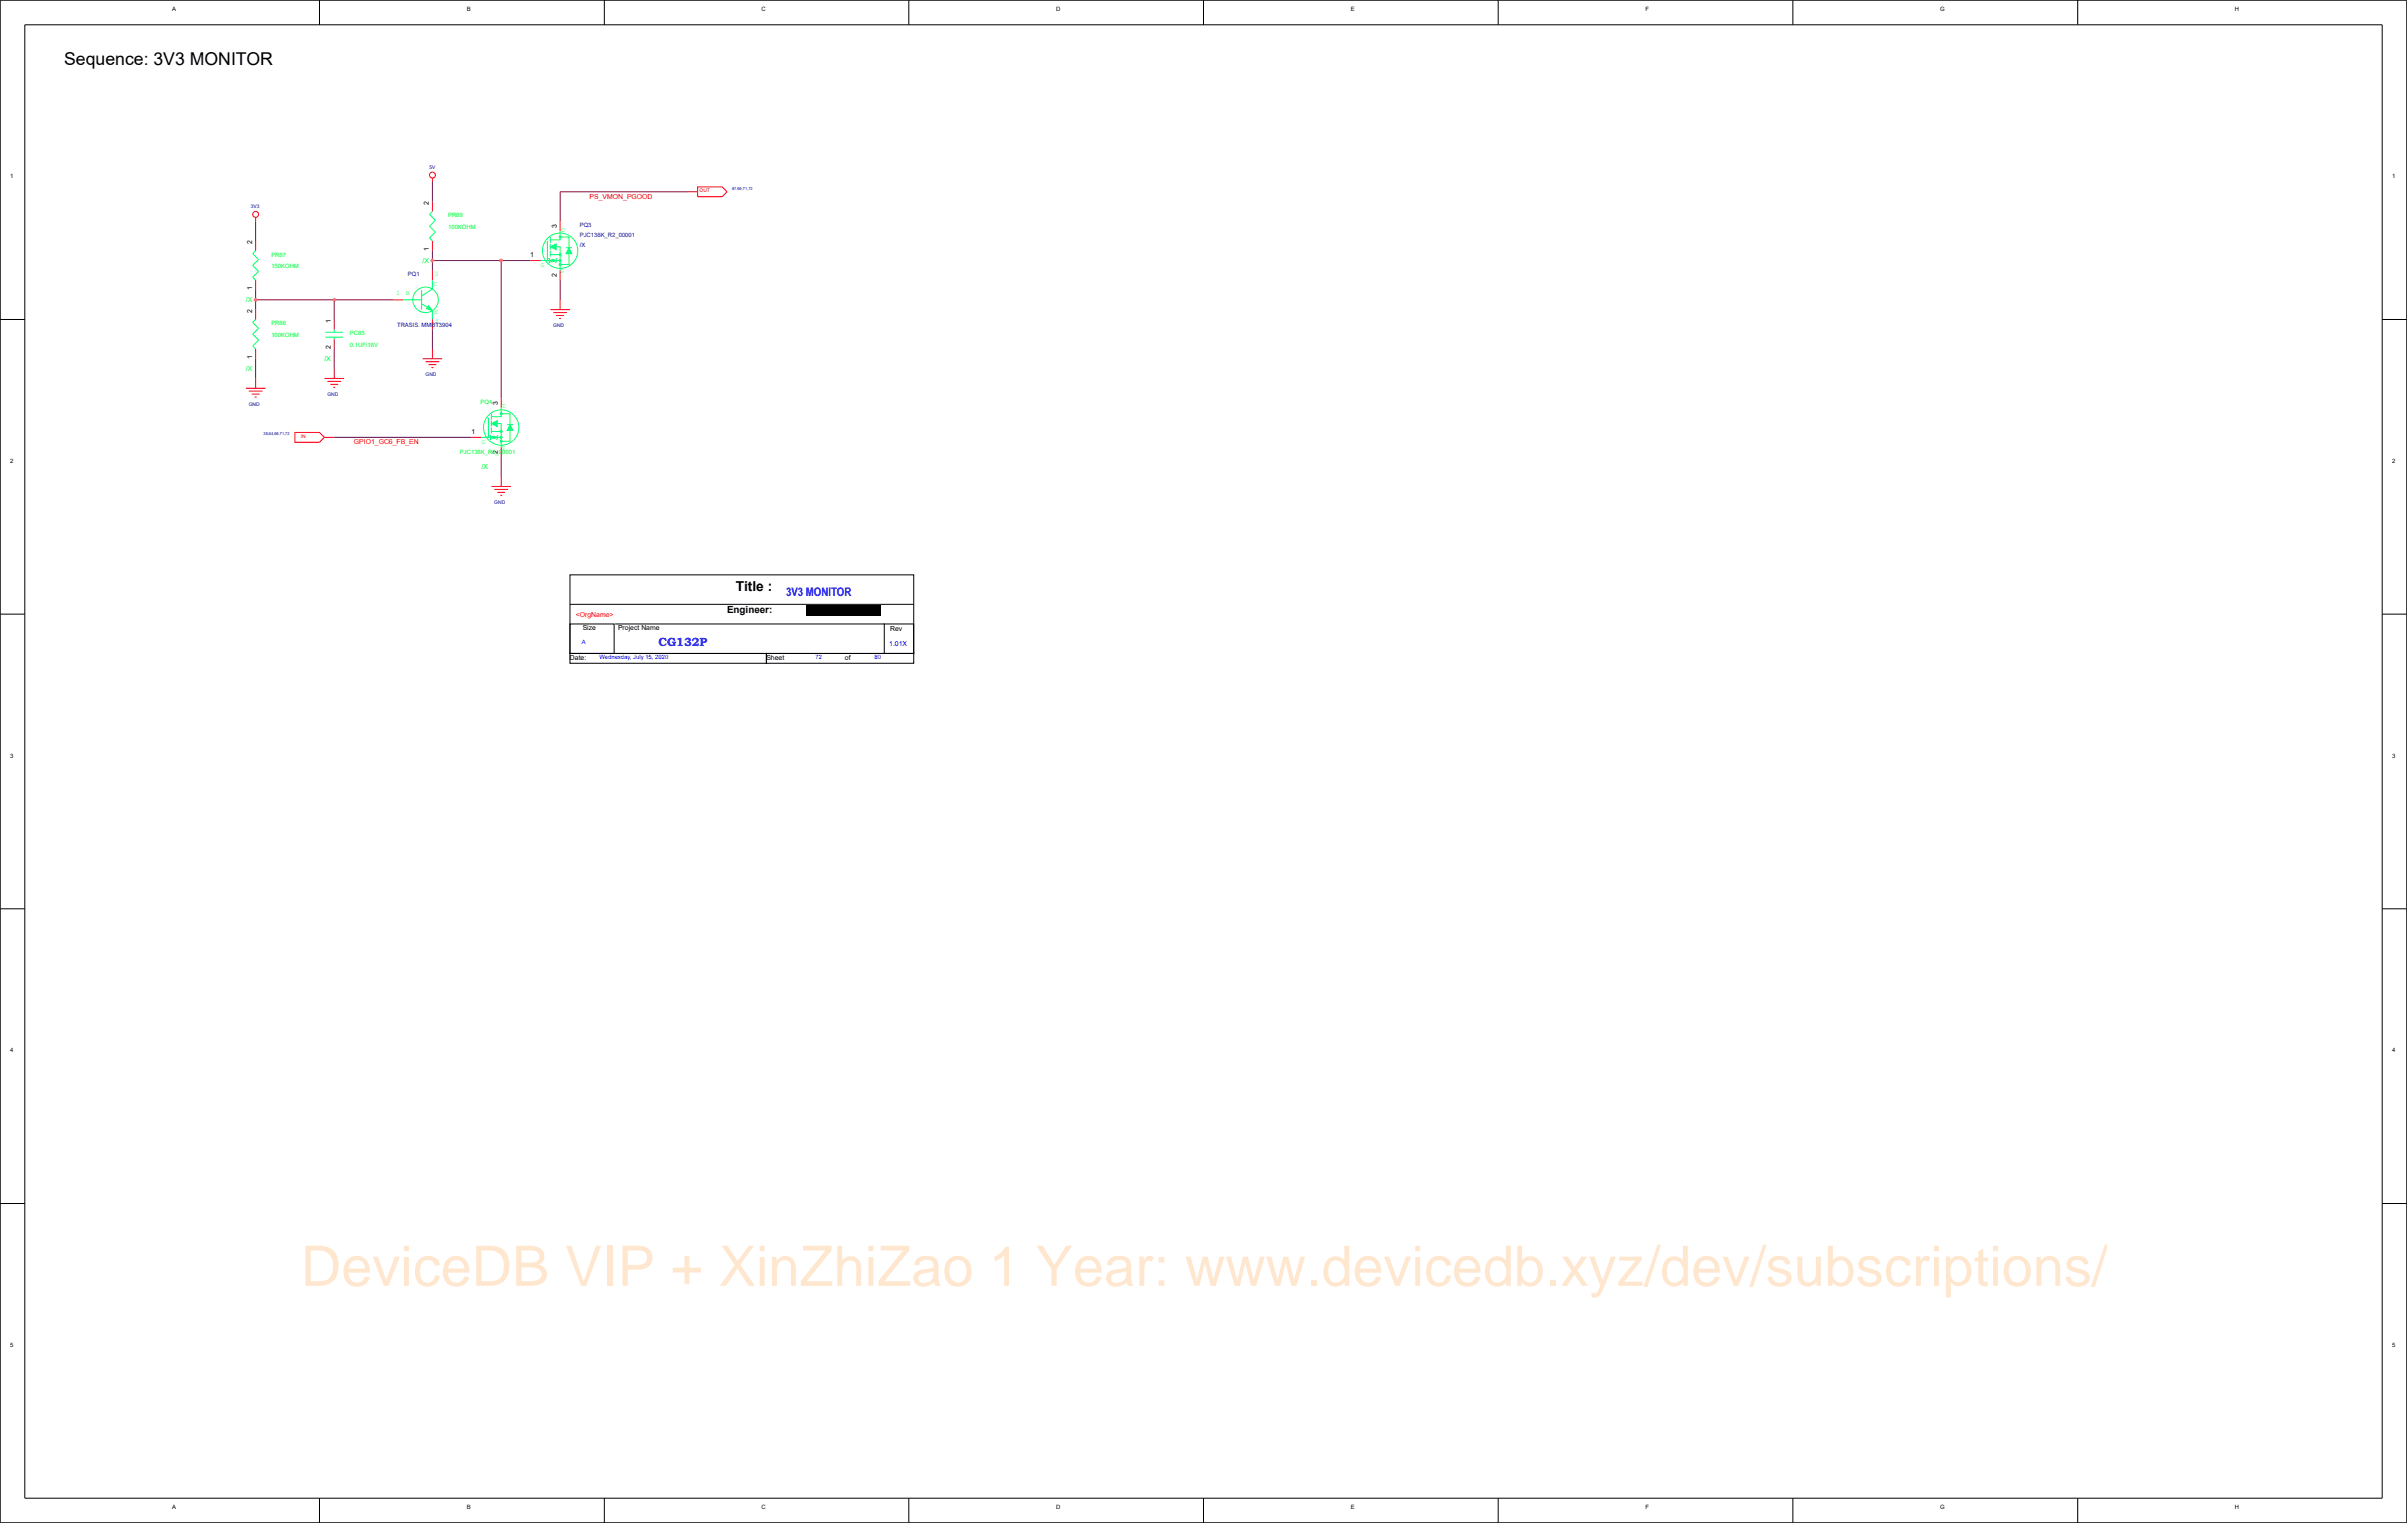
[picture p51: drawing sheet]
<svg xmlns="http://www.w3.org/2000/svg" width="271mm" height="172mm" viewBox="0 0 271 172" stroke-linecap="round" stroke-linejoin="round" font-family="sans-serif">
<defs><g id="words">
<text font-size="6.3" fill="#ff8000" x="33.9" y="145">DeviceDB VIP + XinZhiZao 1 Year: www.devicedb.xyz/dev/subscriptions/</text>
<text font-size="2" x="7.2" y="7.3">Sequence: 3V3 MONITOR</text>
<text font-size="1.6" x="83" y="66.6">Title :</text>
<g font-size="1.3" fill="#00f">
<text x="88.6" y="67.2">3V3 MONITOR</text>
<text x="74.2" y="72.8">CG132P</text>
</g>
<text font-size="1.1" x="82" y="69.1">Engineer:</text>
<g font-size=".8">
<text x="48.4" y="23.1" transform="rotate(-90 48.4 23.1)">2</text>
<text x="28.4" y="27.5" transform="rotate(-90 28.4 27.5)">2</text>
<text x="48.4" y="28.3" transform="rotate(-90 48.4 28.3)">1</text>
<text x="59.8" y="29">1</text>
<text x="62.8" y="25.7" transform="rotate(-90 62.8 25.7)">3</text>
<text x="28.4" y="35.3" transform="rotate(-90 28.4 35.3)">2</text>
<text x="28.4" y="32.7" transform="rotate(-90 28.4 32.7)">1</text>
<text x="62.8" y="31.2" transform="rotate(-90 62.8 31.2)">2</text>
<text x="28.4" y="40.5" transform="rotate(-90 28.4 40.5)">1</text>
<text x="37.3" y="39.4" transform="rotate(-90 37.3 39.4)">2</text>
<text x="37.3" y="36.4" transform="rotate(-90 37.3 36.4)">1</text>
<text x="56.1" y="45.6" transform="rotate(-90 56.1 45.6)">3</text>
<text x="53.1" y="48.9">1</text>
<text x="56.1" y="51.2" transform="rotate(-90 56.1 51.2)">2</text>
<text x="65.7" y="71.1">Size</text>
<text x="69.7" y="71.1">Project Name</text>
<text x="100.3" y="71.2">Rev</text>
<text x="64.3" y="74.4">Date:</text>
<text x="86.4" y="74.4">Sheet</text>
<text x="95.3" y="74.4">of</text>
</g>
<g font-size=".8" fill="#f00">
<text x="66.5" y="22.4">PS_VMON_PGOOD</text>
<text x="39.9" y="50.1">GPIO1_GC6_FB_EN</text>
<text x="64.9" y="69.6">&lt;OrgName&gt;</text>
</g>
<g font-size=".8" fill="#0f0">
<text x="47.6" y="29.6">/X</text>
<text x="27.7" y="34">/X</text>
<text x="27.7" y="41.8">/X</text>
<text x="36.6" y="40.7">/X</text>
<text x="54.3" y="52.8">/X</text>
</g>
<g font-size=".8" fill="#00ff80">
<text x="63.3" y="26.1">D</text>
<text x="44.7" y="33.3">1</text>
<text x="45.8" y="33.3">B</text>
<text x="48.9" y="32.2">C</text>
<text x="49" y="35.4">E</text>
<text x="49" y="31.1">3</text>
<text x="60.9" y="30.1">G</text>
<text x="63.1" y="30.8">S</text>
<text x="49" y="36.5">2</text>
<text x="56.6" y="46">D</text>
<text x="54.3" y="50">G</text>
<text x="56.5" y="50.7">S</text>
</g>
<text font-size=".8" fill="#00f" x="100.2" y="72.8">1.01X</text>
<g font-size=".7">
<text x="19.4" y="1.2">A</text>
<text x="52.6" y="1.2">B</text>
<text x="85.8" y="1.2">C</text>
<text x="119.1" y="1.2">D</text>
<text x="152.3" y="1.2">E</text>
<text x="185.5" y="1.2">F</text>
<text x="218.7" y="1.2">G</text>
<text x="251.9" y="1.2">H</text>
<text x="1.1" y="20.1">1</text>
<text x="269.7" y="20.1">1</text>
<text x="1.1" y="52.2">2</text>
<text x="269.7" y="52.2">2</text>
<text x="1.1" y="85.4">3</text>
<text x="269.7" y="85.4">3</text>
<text x="1.1" y="118.6">4</text>
<text x="269.7" y="118.6">4</text>
<text x="1.1" y="151.8">5</text>
<text x="269.7" y="151.8">5</text>
<text x="19.4" y="170.1">A</text>
<text x="52.6" y="170.1">B</text>
<text x="85.8" y="170.1">C</text>
<text x="119.1" y="170.1">D</text>
<text x="152.3" y="170.1">E</text>
<text x="185.5" y="170.1">F</text>
<text x="218.7" y="170.1">G</text>
<text x="251.9" y="170.1">H</text>
</g>
<g font-size=".7" fill="#0f0">
<text x="30.6" y="28.9">PR87</text>
<text x="50.5" y="24.5">PR89</text>
<text x="50.5" y="25.8">100KOHM</text>
<text x="30.6" y="30.3">150KOHM</text>
<text x="30.6" y="36.7">PR88</text>
<text x="30.6" y="38">100KOHM</text>
<text x="39.4" y="37.8">PC85</text>
<text x="39.4" y="39.1">0.1UF/16V</text>
<text x="54.2" y="45.5">PQ4</text>
<text x="51.8" y="51.2">PJC138K_R2_00001</text>
</g>
<g font-size=".7" fill="#0000a0">
<text x="65.4" y="25.6">PQ3</text>
<text x="65.4" y="26.7">PJC138K_R2_00001</text>
<text x="65.4" y="27.8">/X</text>
<text x="46" y="31.1">PQ1</text>
<text x="44.8" y="36.9">TRASIS. MMBT3904</text>
</g>
<g font-size=".7" fill="#00f">
<text x="65.6" y="72.6">A</text>
<text x="67.6" y="74.3">Wednesday, July 15, 2020</text>
<text x="91.9" y="74.3">72</text>
<text x="98.6" y="74.3">80</text>
</g>
<g font-size=".6" fill="#0000a0">
<text x="28.3" y="23.4">3V3</text>
<text x="48.4" y="19.1">5V</text>
<text x="62.4" y="36.9">GND</text>
<text x="28" y="45.8">GND</text>
<text x="36.9" y="44.7">GND</text>
<text x="48" y="42.4">GND</text>
<text x="55.7" y="56.8">GND</text>
</g>
<g font-size=".6" fill="#f00">
<text x="78.9" y="21.7">OUT</text>
<text x="33.9" y="49.4">IN</text>
</g>
<g font-size=".4" fill="#0000a0">
<text x="82.5" y="21.4">67,69,71,72</text>
<text x="29.7" y="49.1">26,64,69,71,72</text>
</g>
</g></defs>
<g fill="none" stroke="#00ff80" stroke-width=".11">
<path d="M36.7 37.5h2M36.7 38h2M37.7 37.1v.4M37.7 38v.2M45.4 33.8h2.1M47.5 32.7v2.2M48.7 31.6v1M48.7 35v1M61.7 27.2v2.2h-.8M61.7 29.4h1.4M61.8 29.1h.1v.5h.1M62 27.8h1.1v2.7"/>
<path d="M62 26.7v.7M62 27.5v.7M62 28.3v.6M62 28.7h1.1M62.8 29.1h-.1v.5h-.1M63.1 26v1h-1.1M63.1 26.7h1v3.1h-1M63.8 27.9h.7M55.1 47.1v2.2h-.8M55.1 49.3h1.4M55.2 49.1h.1v.4h.1M55.4 47.8h1.1v2.6"/>
<path d="M55.4 46.6v.7M55.4 47.4v.7M55.4 48.2v.7M55.4 48.6h1.1M56.2 49.1h-.1v.4h-.2M56.5 46.6h1v3.1h-1M56.5 46v1h-1.1M57.2 47.9h.6"/>
<circle cx="48" cy="33.8" r="1.44"/>
<circle cx="63.1" cy="28.3" r="1.99"/>
<circle cx="56.5" cy="48.2" r="1.99"/>
</g>
<g fill="#000" stroke="#00ff80" stroke-width=".11">
<path d="M28.5 36.3l.3-.3zM28.5 37.7l.6-.7zM28.5 39l.6-.7zM28.5 28.6l.3-.3zM28.5 29.9l.6-.6zM29.1 30.6l-.6 .7zM28.5 39l.3 .3zM28.5 31.3l.3 .3zM28.5 36.3l.6 .7zM28.5 37.7l.6 .6zM28.5 28.6l.6 .7zM28.5 29.9l.6 .7z"/>
<path d="M47.5 34.2l1.2 .8zM48.4 24.2l.3-.4zM49.1 24.8l-.7 .7zM49.1 26.2l-.7 .6zM47.5 33.4l1.2-.8zM48.4 26.8l.3 .4zM48.4 24.2l.7 .6zM48.4 25.5l.7 .7z"/>
</g>
<g fill="#00ff80" stroke="#00ff80" stroke-width=".11">
<path d="M48.3 34.5l.4 .5-.6-.2z"/>
<path d="M64.1 27.9l.4 .7h-.7z"/>
<path d="M62 27.8l.7-.3v.7z"/>
<path d="M61.9 29.4l.4-.1v.2z"/>
<path d="M62.4 29.3l.3 .1-.3 .1z"/>
<path d="M57.5 47.9l.3 .6h-.6z"/>
<path d="M55.4 47.8l.7-.4v.7z"/>
<path d="M55.3 49.3l.3-.1v.2z"/>
<path d="M55.7 49.2l.4 .1-.4 .1z"/>
<circle cx="63.1" cy="26.7" r=".11"/>
<circle cx="63.1" cy="29.4" r=".11"/>
<circle cx="63.1" cy="29.8" r=".11"/>
<circle cx="63.1" cy="28.7" r=".11"/>
<circle cx="56.5" cy="46.6" r=".11"/>
<circle cx="56.5" cy="49.3" r=".11"/>
<circle cx="56.5" cy="49.7" r=".11"/>
<circle cx="56.5" cy="48.6" r=".11"/>
</g>
<g fill="none" stroke="#f00" stroke-width=".11">
<path d="M28.8 24.5v.4M28.8 27.2v1.1M28.8 31.6v1.1M28.8 34.9v1.1M28.8 39.3v1.1M37.7 36v1.1M37.7 38.2v1.1M44.3 33.8h1.1M48.7 20.1v.4M48.7 22.7v1.1M48.7 27.2v1.1M48.7 30.5v1.1"/>
<path d="M48.7 36v1.1M48.7 39.3v1.1M59.8 29.4h1.1M62 34.9h2.3M62.4 35.2h1.5M62.7 35.6h.9M63 35.9h.3M63.1 24.9v1.1M63.1 30.5v1.1M63.1 33.8v1.1M77.5 21.6h1.1M81.4 21.1h-2.8v1.1h2.8"/>
<path d="M27.7 43.8h2.2M28 44.1h1.6M28.4 44.4h.9M28.7 44.8h.2M28.8 42.7v1.1M36 48.7h-2.8v1.2h2.8M36.6 49.3h1.1M36.6 42.7h2.2M36.9 43h1.5M37.2 43.3h.9M37.6 43.7h.2M37.7 41.6v1.1"/>
<path d="M47.6 40.4h2.3M48 40.8h1.5M48.3 41.1h.9M48.6 41.4h.3M53.2 49.3h1.1M55.4 54.8h2.2M55.7 55.2h1.6M56.1 55.5h.8M56.4 55.8h.2M56.5 44.9v1.1M56.5 50.4v1.1M56.5 53.7v1.1"/>
<circle cx="48.7" cy="19.7" r=".33"/>
<circle cx="28.8" cy="24.2" r=".33"/>
</g>
<path d="M81.4 22.2l.6-.6zM81.4 21.1l.6 .5zM36.6 49.3l-.6 .6zM36 48.7l.6 .6z" fill="#000" stroke="#f00" stroke-width=".11"/>
<path d="M64.3 64.8h38.7v8.9h-38.7zM64.3 70.3h4.9v3.4h-4.9zM64.3 73.7h22.1v1.1h-22.1zM64.3 68.1h38.7M69.3 70.3h30.4M86.4 73.7h16.6v1.1h-16.6zM99.7 70.3h3.3v3.4h-3.3z" fill="none" stroke="#000" stroke-width=".11"/>
<g fill="none" stroke="#800040" stroke-width=".11">
<path d="M28.8 33.8h15.5M28.8 24.9v2.3M28.8 32.7v2.2M37.7 33.8v2.2M37.7 39.3v2.3M48.7 20.5v2.2M48.7 28.3v2.2M48.7 37.1v2.2M48.7 29.4h11.1M56.5 29.4v15.5M63.1 31.6v2.2M77.5 21.6h-14.4v3.3"/>
<path d="M28.8 40.4v2.3M37.7 49.3h15.5M56.5 51.5v2.2"/>
</g>
<g fill="#f0f">
<circle cx="28.8" cy="33.8" r=".22"/>
<circle cx="37.7" cy="33.8" r=".22"/>
<circle cx="48.7" cy="29.4" r=".22"/>
<circle cx="56.5" cy="29.4" r=".22"/>
</g>
<g fill="none" stroke="#000" stroke-width=".11">
<path d="M0 0h271.3v171.7h-271.3zM2.8 2.8h265.7v166.1h-265.7zM36 0v2.8M68.1 0v2.8M102.5 0v2.8M135.7 0v2.8M168.9 0v2.8M202.1 0v2.8M234.2 0v2.8M0 36h2.8M268.5 36h2.8M0 69.2h2.8"/>
<path d="M268.5 69.2h2.8M0 102.5h2.8M268.5 102.5h2.8M0 135.7h2.8M268.5 135.7h2.8M36 168.9v2.8M68.1 168.9v2.8M102.5 168.9v2.8M135.7 168.9v2.8M168.9 168.9v2.8M202.1 168.9v2.8M234.2 168.9v2.8"/>
</g>
<path d="M90.8 68.2h8.4v1.3h-8.4z" fill="#000"/>
<use href="#words"/>
</svg>
